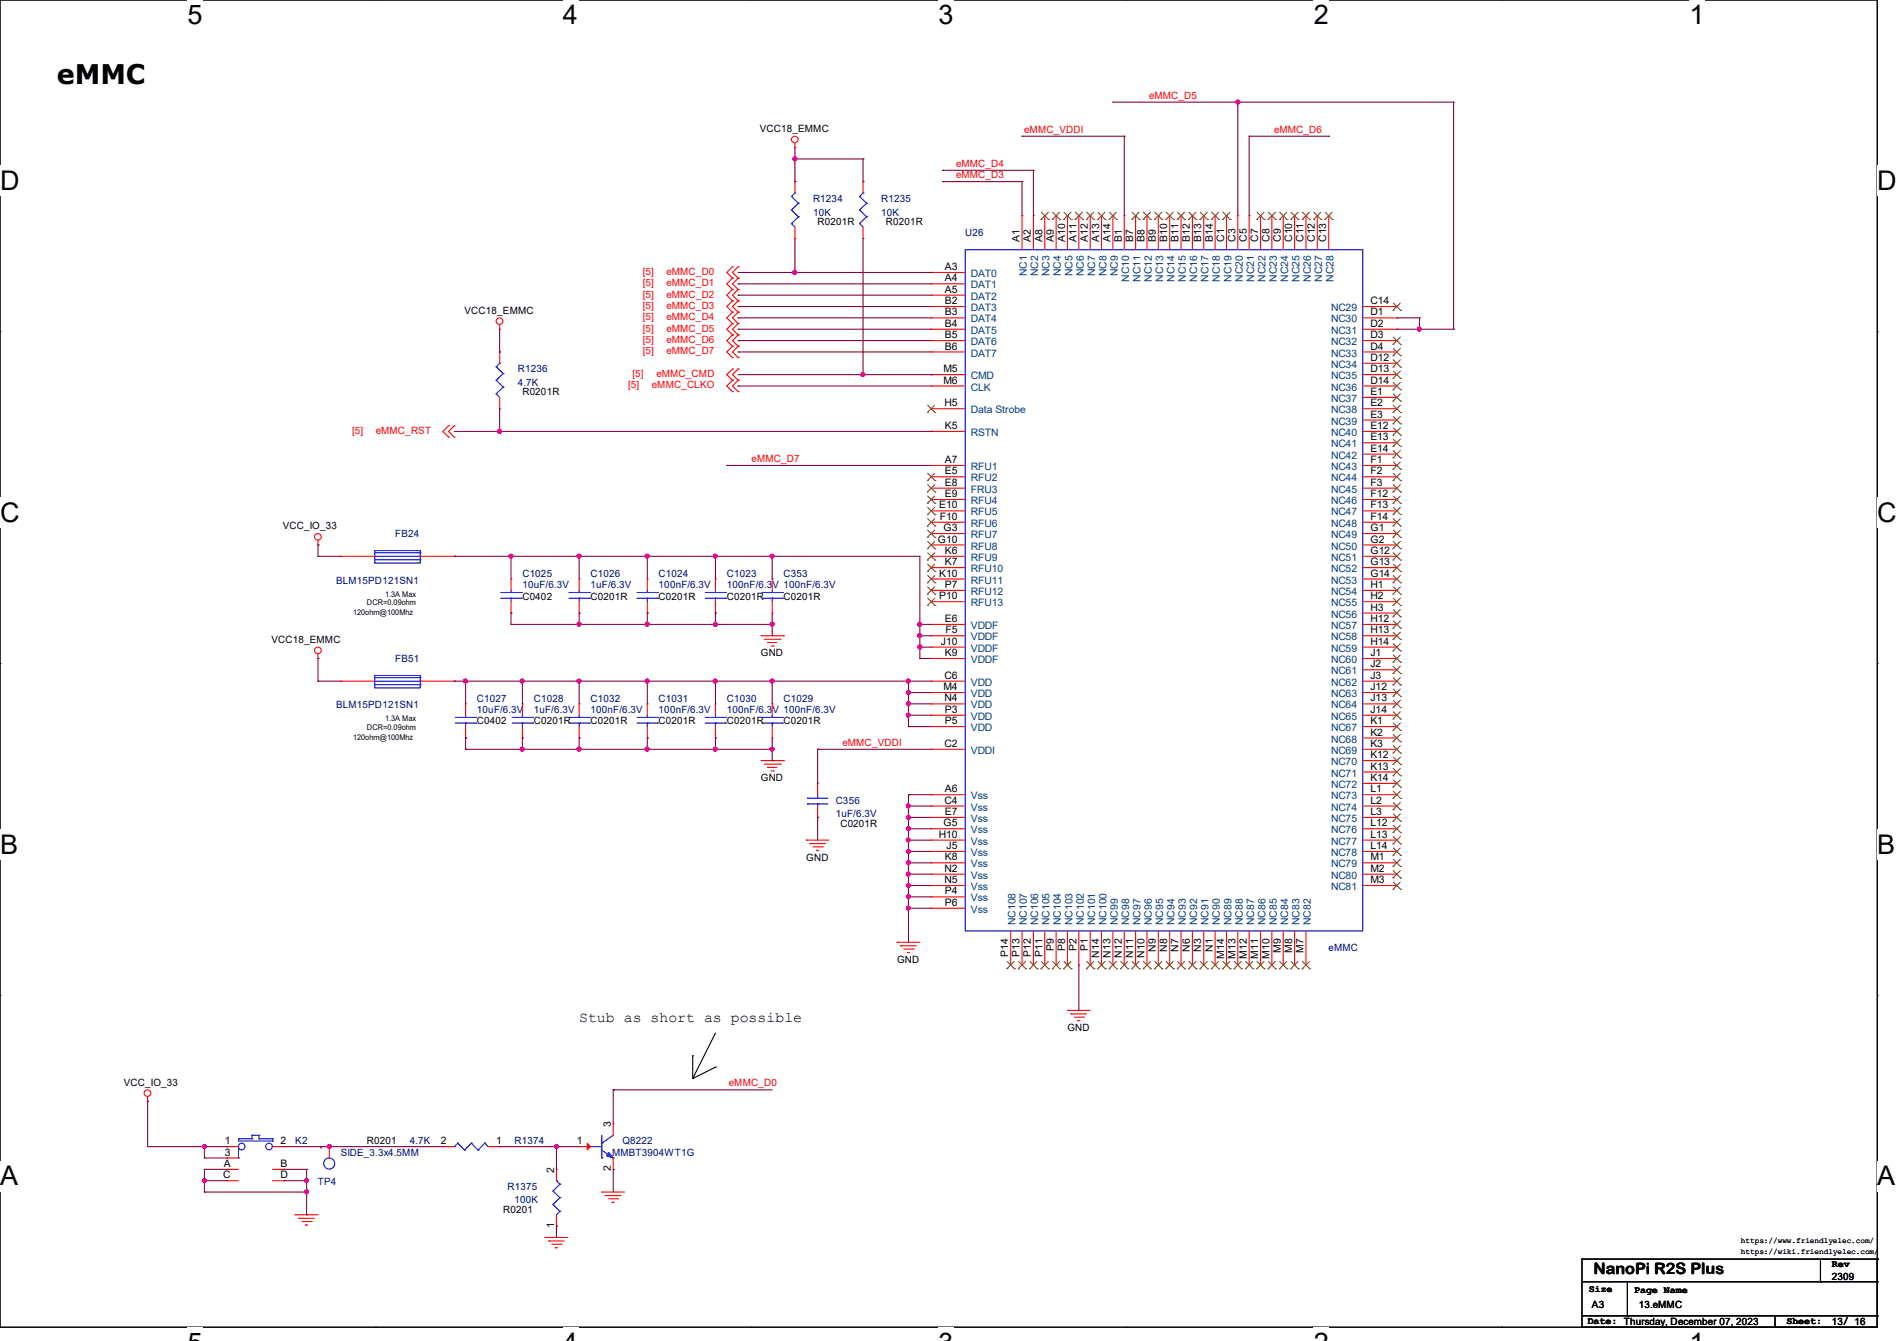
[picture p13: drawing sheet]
<svg xmlns="http://www.w3.org/2000/svg" width="297mm" height="210mm" viewBox="0 0 297 210" stroke-linecap="round" stroke-linejoin="round" font-family="sans-serif">
<defs><g id="words">
<g font-size="4.2">
<text x="29.4" y="3.8">5</text>
<text x="88.1" y="3.8">4</text>
<text x="146.9" y="3.8">3</text>
<text x="205.7" y="3.8">2</text>
<text x="264.5" y="3.8">1</text>
<text x="8.9" y="13.1">eMMC</text>
<text x="0" y="29.8">D</text>
<text x="293.9" y="29.8">D</text>
<text x="0" y="81.7">C</text>
<text x="293.9" y="81.7">C</text>
<text x="0" y="133.7">B</text>
<text x="293.9" y="133.7">B</text>
<text x="0" y="185.6">A</text>
<text x="293.9" y="185.6">A</text>
</g>
<text font-size="2.5" x="249.5" y="199.5">NanoPi R2S Plus</text>
<text font-size="2.3" x="90.7" y="160.1">Stub as short as possible</text>
<g font-size="1.6" fill="#f00">
<text x="179.9" y="15.5">eMMC_D5</text>
<text x="160.4" y="20.8">eMMC_VDDI</text>
<text x="199.5" y="20.8">eMMC_D6</text>
<text x="149.7" y="26.1">eMMC_D4</text>
<text x="149.7" y="27.9">eMMC_D3</text>
<text x="100.6" y="43.1">[5]</text>
<text x="100.6" y="46.6">[5]</text>
<text x="100.6" y="44.8">[5]</text>
<text x="104.4" y="43.1">eMMC_D0</text>
<text x="104.4" y="46.6">eMMC_D2</text>
<text x="104.4" y="44.8">eMMC_D1</text>
<text x="100.6" y="53.7">[5]</text>
<text x="100.6" y="48.4">[5]</text>
<text x="100.6" y="51.9">[5]</text>
<text x="100.6" y="50.2">[5]</text>
<text x="104.4" y="53.7">eMMC_D6</text>
<text x="104.4" y="48.4">eMMC_D3</text>
<text x="104.4" y="51.9">eMMC_D5</text>
<text x="104.4" y="50.2">eMMC_D4</text>
<text x="99" y="59.1">[5]</text>
<text x="100.6" y="55.5">[5]</text>
<text x="102.8" y="59.1">eMMC_CMD</text>
<text x="104.4" y="55.5">eMMC_D7</text>
<text x="98.3" y="60.8">[5]</text>
<text x="102.1" y="60.8">eMMC_CLKO</text>
<text x="55.1" y="67.9">[5]</text>
<text x="58.8" y="67.9">eMMC_RST</text>
<text x="117.7" y="72.3">eMMC_D7</text>
<text x="131.9" y="116.8">eMMC_VDDI</text>
<text x="114.1" y="170.1">eMMC_D0</text>
</g>
<g font-size="1.6">
<text x="119" y="20.7">VCC18_EMMC</text>
<text x="128" y="35.2">R0201R</text>
<text x="138.7" y="35.2">R0201R</text>
<text x="159.6" y="37.9" transform="rotate(-90 159.6 37.9)">A1</text>
<text x="161.4" y="37.9" transform="rotate(-90 161.4 37.9)">A2</text>
<text x="163.2" y="37.9" transform="rotate(-90 163.2 37.9)">A8</text>
<text x="165" y="37.9" transform="rotate(-90 165 37.9)">A9</text>
<text x="166.8" y="37.9" transform="rotate(-90 166.8 37.9)">A10</text>
<text x="168.5" y="37.9" transform="rotate(-90 168.5 37.9)">A11</text>
<text x="170.3" y="37.9" transform="rotate(-90 170.3 37.9)">A12</text>
<text x="172.1" y="37.9" transform="rotate(-90 172.1 37.9)">A13</text>
<text x="173.9" y="37.9" transform="rotate(-90 173.9 37.9)">A14</text>
<text x="175.6" y="37.9" transform="rotate(-90 175.6 37.9)">B1</text>
<text x="177.4" y="37.9" transform="rotate(-90 177.4 37.9)">B7</text>
<text x="179.2" y="37.9" transform="rotate(-90 179.2 37.9)">B8</text>
<text x="181" y="37.9" transform="rotate(-90 181 37.9)">B9</text>
<text x="182.8" y="37.9" transform="rotate(-90 182.8 37.9)">B10</text>
<text x="184.5" y="37.9" transform="rotate(-90 184.5 37.9)">B11</text>
<text x="186.3" y="37.9" transform="rotate(-90 186.3 37.9)">B12</text>
<text x="188.1" y="37.9" transform="rotate(-90 188.1 37.9)">B13</text>
<text x="189.9" y="37.9" transform="rotate(-90 189.9 37.9)">B14</text>
<text x="191.6" y="37.9" transform="rotate(-90 191.6 37.9)">C1</text>
<text x="193.4" y="37.9" transform="rotate(-90 193.4 37.9)">C3</text>
<text x="195.2" y="37.9" transform="rotate(-90 195.2 37.9)">C5</text>
<text x="197" y="37.9" transform="rotate(-90 197 37.9)">C7</text>
<text x="198.8" y="37.9" transform="rotate(-90 198.8 37.9)">C8</text>
<text x="200.5" y="37.9" transform="rotate(-90 200.5 37.9)">C9</text>
<text x="202.3" y="37.9" transform="rotate(-90 202.3 37.9)">C10</text>
<text x="204.1" y="37.9" transform="rotate(-90 204.1 37.9)">C11</text>
<text x="205.9" y="37.9" transform="rotate(-90 205.9 37.9)">C12</text>
<text x="207.6" y="37.9" transform="rotate(-90 207.6 37.9)">C13</text>
<text x="148" y="42.3">A3</text>
<text x="148" y="44.1">A4</text>
<text x="148" y="45.8">A5</text>
<text x="148" y="47.6">B2</text>
<text x="214.6" y="47.6">C14</text>
<text x="72.7" y="49.1">VCC18_EMMC</text>
<text x="148" y="49.4">B3</text>
<text x="148" y="51.2">B4</text>
<text x="148" y="53">B5</text>
<text x="214.6" y="49.4">D1</text>
<text x="214.6" y="51.2">D2</text>
<text x="214.6" y="53">D3</text>
<text x="147.7" y="58.3">M5</text>
<text x="148" y="54.7">B6</text>
<text x="214.6" y="54.7">D4</text>
<text x="214.6" y="56.5">D12</text>
<text x="214.6" y="58.3">D13</text>
<text x="81.8" y="61.9">R0201R</text>
<text x="147.7" y="60.1">M6</text>
<text x="147.9" y="63.6">H5</text>
<text x="214.6" y="60.1">D14</text>
<text x="214.6" y="61.8">E1</text>
<text x="214.6" y="63.6">E2</text>
<text x="214.6" y="65.4">E3</text>
<text x="148" y="67.2">K5</text>
<text x="214.6" y="67.2">E12</text>
<text x="214.6" y="69">E13</text>
<text x="214.6" y="70.7">E14</text>
<text x="148" y="72.5">A7</text>
<text x="148" y="74.3">E5</text>
<text x="148" y="76.1">E8</text>
<text x="148" y="77.9">E9</text>
<text x="214.6" y="72.5">F1</text>
<text x="214.6" y="74.3">F2</text>
<text x="214.6" y="76.1">F3</text>
<text x="214.6" y="77.9">F12</text>
<text x="44.3" y="82.9">VCC_IO_33</text>
<text x="147.1" y="79.6">E10</text>
<text x="147.1" y="81.4">F10</text>
<text x="147.7" y="83.2">G3</text>
<text x="214.6" y="79.6">F13</text>
<text x="214.6" y="81.4">F14</text>
<text x="214.6" y="83.2">G1</text>
<text x="146.9" y="85">G10</text>
<text x="148" y="86.7">K6</text>
<text x="148" y="88.5">K7</text>
<text x="214.6" y="85">G2</text>
<text x="214.6" y="86.7">G12</text>
<text x="214.6" y="88.5">G13</text>
<text x="81.8" y="93.9">C0402</text>
<text x="92.5" y="93.9">C0201R</text>
<text x="103.1" y="93.9">C0201R</text>
<text x="113.8" y="93.9">C0201R</text>
<text x="122.7" y="93.9">C0201R</text>
<text x="147.1" y="90.3">K10</text>
<text x="147.1" y="93.9">P10</text>
<text x="148" y="92.1">P7</text>
<text x="214.6" y="90.3">G14</text>
<text x="214.6" y="92.1">H1</text>
<text x="214.6" y="93.9">H2</text>
<text x="214.6" y="95.6">H3</text>
<text x="42.5" y="100.7">VCC18_EMMC</text>
<text x="147.3" y="101">J10</text>
<text x="148" y="97.4">E6</text>
<text x="148" y="99.2">F5</text>
<text x="214.6" y="97.4">H12</text>
<text x="214.6" y="99.2">H13</text>
<text x="214.6" y="101">H14</text>
<text x="119.1" y="102.8">GND</text>
<text x="147.9" y="106.3">C6</text>
<text x="148" y="102.7">K9</text>
<text x="214.6" y="102.7">J1</text>
<text x="214.6" y="104.5">J2</text>
<text x="214.6" y="106.3">J3</text>
<text x="74.7" y="113.5">C0402</text>
<text x="83.6" y="113.5">C0201R</text>
<text x="92.5" y="113.5">C0201R</text>
<text x="103.1" y="113.5">C0201R</text>
<text x="113.8" y="113.5">C0201R</text>
<text x="122.7" y="113.5">C0201R</text>
<text x="147.7" y="108.1">M4</text>
<text x="147.9" y="109.9">N4</text>
<text x="148" y="111.6">P3</text>
<text x="148" y="113.4">P5</text>
<text x="214.6" y="108.1">J12</text>
<text x="214.6" y="109.9">J13</text>
<text x="214.6" y="111.6">J14</text>
<text x="214.6" y="113.4">K1</text>
<text x="147.9" y="117">C2</text>
<text x="214.6" y="115.2">K2</text>
<text x="214.6" y="117">K3</text>
<text x="214.6" y="118.7">K12</text>
<text x="119.1" y="122.3">GND</text>
<text x="147.9" y="125.9">C4</text>
<text x="148" y="124.1">A6</text>
<text x="214.6" y="120.5">K13</text>
<text x="214.6" y="122.3">K14</text>
<text x="214.6" y="124.1">L1</text>
<text x="214.6" y="125.9">L2</text>
<text x="131.6" y="129.5">C0201R</text>
<text x="147" y="131.2">H10</text>
<text x="147.7" y="129.4">G5</text>
<text x="148" y="127.6">E7</text>
<text x="214.6" y="127.6">L3</text>
<text x="214.6" y="129.4">L12</text>
<text x="214.6" y="131.2">L13</text>
<text x="126.2" y="134.8">GND</text>
<text x="147.9" y="136.5">N2</text>
<text x="148" y="134.7">K8</text>
<text x="148.2" y="133">J5</text>
<text x="214.6" y="133">L14</text>
<text x="214.6" y="134.7">M1</text>
<text x="214.6" y="136.5">M2</text>
<text x="147.9" y="138.3">N5</text>
<text x="148" y="140.1">P4</text>
<text x="148" y="141.9">P6</text>
<text x="214.6" y="138.3">M3</text>
<text x="157.9" y="149.9" transform="rotate(-90 157.9 149.9)">P14</text>
<text x="159.6" y="149.9" transform="rotate(-90 159.6 149.9)">P13</text>
<text x="161.4" y="149.9" transform="rotate(-90 161.4 149.9)">P12</text>
<text x="163.2" y="149.9" transform="rotate(-90 163.2 149.9)">P11</text>
<text x="165" y="149" transform="rotate(-90 165 149)">P9</text>
<text x="166.8" y="149" transform="rotate(-90 166.8 149)">P8</text>
<text x="168.5" y="149" transform="rotate(-90 168.5 149)">P2</text>
<text x="170.3" y="149" transform="rotate(-90 170.3 149)">P1</text>
<text x="172.1" y="150" transform="rotate(-90 172.1 150)">N14</text>
<text x="173.9" y="150" transform="rotate(-90 173.9 150)">N13</text>
<text x="175.6" y="150" transform="rotate(-90 175.6 150)">N12</text>
<text x="177.4" y="150" transform="rotate(-90 177.4 150)">N11</text>
<text x="179.2" y="150" transform="rotate(-90 179.2 150)">N10</text>
<text x="181" y="149.1" transform="rotate(-90 181 149.1)">N9</text>
<text x="182.8" y="149.1" transform="rotate(-90 182.8 149.1)">N8</text>
<text x="184.5" y="149.1" transform="rotate(-90 184.5 149.1)">N7</text>
<text x="186.3" y="149.1" transform="rotate(-90 186.3 149.1)">N6</text>
<text x="188.1" y="149.1" transform="rotate(-90 188.1 149.1)">N3</text>
<text x="189.9" y="149.1" transform="rotate(-90 189.9 149.1)">N1</text>
<text x="200.5" y="149.3" transform="rotate(-90 200.5 149.3)">M9</text>
<text x="202.3" y="149.3" transform="rotate(-90 202.3 149.3)">M8</text>
<text x="204.1" y="149.3" transform="rotate(-90 204.1 149.3)">M7</text>
<text x="140.5" y="150.8">GND</text>
<text x="191.6" y="150.2" transform="rotate(-90 191.6 150.2)">M14</text>
<text x="193.4" y="150.2" transform="rotate(-90 193.4 150.2)">M13</text>
<text x="195.2" y="150.2" transform="rotate(-90 195.2 150.2)">M12</text>
<text x="197" y="150.2" transform="rotate(-90 197 150.2)">M11</text>
<text x="198.8" y="150.2" transform="rotate(-90 198.8 150.2)">M10</text>
<text x="167.1" y="161.5">GND</text>
<text x="19.4" y="170">VCC_IO_33</text>
<text x="35.2" y="179.2">1</text>
<text x="43.9" y="179.2">2</text>
<text x="57.4" y="179.2">R0201</text>
<text x="69" y="179.2">2</text>
<text x="77.7" y="179.2">1</text>
<text x="90.3" y="179.2">1</text>
<text x="95.6" y="176.6" transform="rotate(-90 95.6 176.6)">3</text>
<text x="35" y="184.5">C</text>
<text x="35.1" y="182.8">A</text>
<text x="35.2" y="181">3</text>
<text x="43.9" y="182.8">B</text>
<text x="43.9" y="184.5">D</text>
<text x="51.2" y="180.1" transform="rotate(-90 51.2 180.1)">1</text>
<text x="86.7" y="183.7" transform="rotate(-90 86.7 183.7)">2</text>
<text x="95.6" y="183.5" transform="rotate(-90 95.6 183.5)">2</text>
<text x="78.8" y="189.9">R0201</text>
<text x="86.7" y="192.4" transform="rotate(-90 86.7 192.4)">1</text>
<text x="248.8" y="202.4">Size</text>
<text x="255.9" y="202.5">Page Name</text>
<text x="286.8" y="200.4">2309</text>
<text x="286.8" y="198.5">Rev</text>
<text x="248.6" y="207.3">Date: Thursday, December 07, 2023</text>
<text x="249.3" y="204.8">A3</text>
<text x="256.6" y="204.8">13.eMMC</text>
<text x="279.7" y="207.3">Sheet:</text>
<text x="286.8" y="207.5">13/ 16</text>
</g>
<g font-size="1.6" fill="#00007f">
<text x="127.3" y="31.7">R1234</text>
<text x="127.3" y="33.8">10K</text>
<text x="138" y="31.7">R1235</text>
<text x="138" y="33.8">10K</text>
<text x="151.1" y="37">U26</text>
<text x="81.1" y="58.3">R1236</text>
<text x="81.1" y="60.5">4.7K</text>
<text x="61.9" y="84.1">FB24</text>
<text x="52.6" y="91.4">BLM15PD121SN1</text>
<text x="81.8" y="90.3">C1025</text>
<text x="81.8" y="92.1">10uF/6.3V</text>
<text x="92.5" y="90.3">C1026</text>
<text x="92.5" y="92.1">1uF/6.3V</text>
<text x="103.1" y="90.3">C1024</text>
<text x="103.1" y="92.1">100nF/6.3V</text>
<text x="113.8" y="90.3">C1023</text>
<text x="113.8" y="92.1">100nF/6.3V 100nF/6.3V</text>
<text x="122.7" y="90.3">C353</text>
<text x="61.9" y="103.7">FB51</text>
<text x="52.6" y="111">BLM15PD121SN1</text>
<text x="74.7" y="109.9">C1027</text>
<text x="74.7" y="111.7">10uF/6.3V</text>
<text x="83.6" y="109.9">C1028</text>
<text x="83.6" y="111.7">1uF/6.3V</text>
<text x="92.5" y="109.9">C1032</text>
<text x="92.5" y="111.7">100nF/6.3V</text>
<text x="103.1" y="109.9">C1031</text>
<text x="103.1" y="111.7">100nF/6.3V</text>
<text x="113.8" y="109.9">C1030</text>
<text x="113.8" y="111.7">100nF/6.3V 100nF/6.3V</text>
<text x="122.7" y="109.9">C1029</text>
<text x="130.9" y="125.9">C356</text>
<text x="130.9" y="128">1uF/6.3V</text>
<text x="208" y="149">eMMC</text>
<text x="46.2" y="179.2">K2</text>
<text x="64.2" y="179.2">4.7K</text>
<text x="80.6" y="179.2">R1374</text>
<text x="97.5" y="179.2">Q8222</text>
<text x="49.8" y="185.6">TP4</text>
<text x="53.3" y="181">SIDE_3.3x4.5MM</text>
<text x="95.8" y="181">MMBT3904WT1G</text>
<text x="79.5" y="186.3">R1375</text>
<text x="80.6" y="188.5">100K</text>
</g>
<g font-size="1.6" fill="#003f7f">
<text x="152" y="43.4">DAT0</text>
<text x="152" y="45.2">DAT1</text>
<text x="152" y="46.9">DAT2</text>
<text x="160.8" y="43.3" transform="rotate(-90 160.8 43.3)">NC1</text>
<text x="162.6" y="43.3" transform="rotate(-90 162.6 43.3)">NC2</text>
<text x="164.3" y="43.3" transform="rotate(-90 164.3 43.3)">NC3</text>
<text x="166.1" y="43.3" transform="rotate(-90 166.1 43.3)">NC4</text>
<text x="167.9" y="43.3" transform="rotate(-90 167.9 43.3)">NC5</text>
<text x="169.7" y="43.3" transform="rotate(-90 169.7 43.3)">NC6</text>
<text x="171.5" y="43.3" transform="rotate(-90 171.5 43.3)">NC7</text>
<text x="173.2" y="43.3" transform="rotate(-90 173.2 43.3)">NC8</text>
<text x="175" y="43.3" transform="rotate(-90 175 43.3)">NC9</text>
<text x="176.8" y="44.2" transform="rotate(-90 176.8 44.2)">NC10</text>
<text x="178.6" y="44.2" transform="rotate(-90 178.6 44.2)">NC11</text>
<text x="180.3" y="44.2" transform="rotate(-90 180.3 44.2)">NC12</text>
<text x="182.1" y="44.2" transform="rotate(-90 182.1 44.2)">NC13</text>
<text x="183.9" y="44.2" transform="rotate(-90 183.9 44.2)">NC14</text>
<text x="185.7" y="44.2" transform="rotate(-90 185.7 44.2)">NC15</text>
<text x="187.5" y="44.2" transform="rotate(-90 187.5 44.2)">NC16</text>
<text x="189.2" y="44.2" transform="rotate(-90 189.2 44.2)">NC17</text>
<text x="191" y="44.2" transform="rotate(-90 191 44.2)">NC18</text>
<text x="192.8" y="44.2" transform="rotate(-90 192.8 44.2)">NC19</text>
<text x="194.6" y="44.2" transform="rotate(-90 194.6 44.2)">NC20</text>
<text x="196.3" y="44.2" transform="rotate(-90 196.3 44.2)">NC21</text>
<text x="198.1" y="44.2" transform="rotate(-90 198.1 44.2)">NC22</text>
<text x="199.9" y="44.2" transform="rotate(-90 199.9 44.2)">NC23</text>
<text x="201.7" y="44.2" transform="rotate(-90 201.7 44.2)">NC24</text>
<text x="203.5" y="44.2" transform="rotate(-90 203.5 44.2)">NC25</text>
<text x="205.2" y="44.2" transform="rotate(-90 205.2 44.2)">NC26</text>
<text x="207" y="44.2" transform="rotate(-90 207 44.2)">NC27</text>
<text x="208.8" y="44.2" transform="rotate(-90 208.8 44.2)">NC28</text>
<text x="152" y="48.7">DAT3</text>
<text x="152" y="50.5">DAT4</text>
<text x="152" y="52.3">DAT5</text>
<text x="208.4" y="48.7">NC29</text>
<text x="208.4" y="50.5">NC30</text>
<text x="208.4" y="52.3">NC31</text>
<text x="152" y="54.1">DAT6</text>
<text x="152" y="55.8">DAT7</text>
<text x="152" y="59.4">CMD</text>
<text x="208.4" y="54.1">NC32</text>
<text x="208.4" y="55.8">NC33</text>
<text x="208.4" y="57.6">NC34</text>
<text x="208.4" y="59.4">NC35</text>
<text x="152" y="64.7">Data Strobe</text>
<text x="152" y="61.2">CLK</text>
<text x="208.4" y="61.2">NC36</text>
<text x="208.4" y="63">NC37</text>
<text x="208.4" y="64.7">NC38</text>
<text x="152" y="68.3">RSTN</text>
<text x="208.4" y="66.5">NC39</text>
<text x="208.4" y="68.3">NC40</text>
<text x="208.4" y="70.1">NC41</text>
<text x="208.4" y="71.8">NC42</text>
<text x="152" y="73.6">RFU1</text>
<text x="152" y="75.4">RFU2</text>
<text x="152" y="77.2">FRU3</text>
<text x="208.4" y="73.6">NC43</text>
<text x="208.4" y="75.4">NC44</text>
<text x="208.4" y="77.2">NC45</text>
<text x="152" y="79">RFU4</text>
<text x="152" y="80.7">RFU5</text>
<text x="152" y="82.5">RFU6</text>
<text x="208.4" y="79">NC46</text>
<text x="208.4" y="80.7">NC47</text>
<text x="208.4" y="82.5">NC48</text>
<text x="152" y="84.3">RFU7</text>
<text x="152" y="86.1">RFU8</text>
<text x="152" y="87.8">RFU9</text>
<text x="152" y="89.6">RFU10</text>
<text x="208.4" y="84.3">NC49</text>
<text x="208.4" y="86.1">NC50</text>
<text x="208.4" y="87.8">NC51</text>
<text x="208.4" y="89.6">NC52</text>
<text x="152" y="91.4">RFU11</text>
<text x="152" y="93.2">RFU12</text>
<text x="152" y="95">RFU13</text>
<text x="208.4" y="91.4">NC53</text>
<text x="208.4" y="93.2">NC54</text>
<text x="208.4" y="95">NC55</text>
<text x="152" y="98.5">VDDF</text>
<text x="152" y="100.3">VDDF</text>
<text x="208.4" y="96.7">NC56</text>
<text x="208.4" y="98.5">NC57</text>
<text x="208.4" y="100.3">NC58</text>
<text x="152" y="107.4">VDD</text>
<text x="152" y="102.1">VDDF</text>
<text x="152" y="103.8">VDDF</text>
<text x="208.4" y="102.1">NC59</text>
<text x="208.4" y="103.8">NC60</text>
<text x="208.4" y="105.6">NC61</text>
<text x="208.4" y="107.4">NC62</text>
<text x="152" y="109.2">VDD</text>
<text x="152" y="111">VDD</text>
<text x="152" y="112.7">VDD</text>
<text x="208.4" y="109.2">NC63</text>
<text x="208.4" y="111">NC64</text>
<text x="208.4" y="112.7">NC65</text>
<text x="152" y="118.1">VDDI</text>
<text x="152" y="114.5">VDD</text>
<text x="208.4" y="114.5">NC67</text>
<text x="208.4" y="116.3">NC68</text>
<text x="208.4" y="118.1">NC69</text>
<text x="208.4" y="119.8">NC70</text>
<text x="152" y="125.2">Vss</text>
<text x="208.4" y="121.6">NC71</text>
<text x="208.4" y="123.4">NC72</text>
<text x="208.4" y="125.2">NC73</text>
<text x="152" y="127">Vss</text>
<text x="152" y="128.7">Vss</text>
<text x="152" y="130.5">Vss</text>
<text x="208.4" y="127">NC74</text>
<text x="208.4" y="128.7">NC75</text>
<text x="208.4" y="130.5">NC76</text>
<text x="152" y="132.3">Vss</text>
<text x="152" y="134.1">Vss</text>
<text x="152" y="135.8">Vss</text>
<text x="152" y="137.6">Vss</text>
<text x="208.4" y="132.3">NC77</text>
<text x="208.4" y="134.1">NC78</text>
<text x="208.4" y="135.8">NC79</text>
<text x="208.4" y="137.6">NC80</text>
<text x="152" y="139.4">Vss</text>
<text x="152" y="141.2">Vss</text>
<text x="152" y="143">Vss</text>
<text x="208.4" y="139.4">NC81</text>
<text x="159" y="144.9" transform="rotate(-90 159 144.9)">NC108</text>
<text x="160.8" y="144.9" transform="rotate(-90 160.8 144.9)">NC107</text>
<text x="162.6" y="144.9" transform="rotate(-90 162.6 144.9)">NC106</text>
<text x="164.3" y="144.9" transform="rotate(-90 164.3 144.9)">NC105</text>
<text x="166.1" y="144.9" transform="rotate(-90 166.1 144.9)">NC104</text>
<text x="167.9" y="144.9" transform="rotate(-90 167.9 144.9)">NC103</text>
<text x="169.7" y="144.9" transform="rotate(-90 169.7 144.9)">NC102</text>
<text x="171.5" y="144.9" transform="rotate(-90 171.5 144.9)">NC101</text>
<text x="173.2" y="144.9" transform="rotate(-90 173.2 144.9)">NC100</text>
<text x="175" y="144.9" transform="rotate(-90 175 144.9)">NC99</text>
<text x="176.8" y="144.9" transform="rotate(-90 176.8 144.9)">NC98</text>
<text x="178.6" y="144.9" transform="rotate(-90 178.6 144.9)">NC97</text>
<text x="180.3" y="144.9" transform="rotate(-90 180.3 144.9)">NC96</text>
<text x="182.1" y="144.9" transform="rotate(-90 182.1 144.9)">NC95</text>
<text x="183.9" y="144.9" transform="rotate(-90 183.9 144.9)">NC94</text>
<text x="185.7" y="144.9" transform="rotate(-90 185.7 144.9)">NC93</text>
<text x="187.5" y="144.9" transform="rotate(-90 187.5 144.9)">NC92</text>
<text x="189.2" y="144.9" transform="rotate(-90 189.2 144.9)">NC91</text>
<text x="191" y="144.9" transform="rotate(-90 191 144.9)">NC90</text>
<text x="192.8" y="144.9" transform="rotate(-90 192.8 144.9)">NC89</text>
<text x="194.6" y="144.9" transform="rotate(-90 194.6 144.9)">NC88</text>
<text x="196.3" y="144.9" transform="rotate(-90 196.3 144.9)">NC87</text>
<text x="198.1" y="144.9" transform="rotate(-90 198.1 144.9)">NC86</text>
<text x="199.9" y="144.9" transform="rotate(-90 199.9 144.9)">NC85</text>
<text x="201.7" y="144.9" transform="rotate(-90 201.7 144.9)">NC84</text>
<text x="203.5" y="144.9" transform="rotate(-90 203.5 144.9)">NC83</text>
<text x="205.2" y="144.9" transform="rotate(-90 205.2 144.9)">NC82</text>
</g>
<g font-size="1.2">
<text x="57.4" y="94.8">DCR=0.09ohm</text>
<text x="60.3" y="93.4">1.3A Max</text>
<text x="55.3" y="96.3">120ohm@100Mhz</text>
<text x="60.3" y="113">1.3A Max</text>
<text x="55.3" y="115.8">120ohm@100Mhz</text>
<text x="57.4" y="114.4">DCR=0.09ohm</text>
<text x="272.6" y="196.4">https://wiki.friendlyelec.com/</text>
<text x="272.6" y="194.6">https://www.friendlyelec.com/</text>
</g>
</g></defs>
<path d="M0 0h293.9v207.9h-293.9z" fill="none" stroke="#000" stroke-width=".17"/>
<g fill="#fff">
<path d="M29.4 0h2.4v4.7h-2.4z"/>
<path d="M29.4 207.9h2.4v2.1h-2.4z"/>
</g>
<path d="M58.8 0h.1M58.8 207.9h.1" fill="none" stroke="#000" stroke-width=".17"/>
<g fill="#fff">
<path d="M88.1 0h2.4v4.7h-2.4z"/>
<path d="M88.1 207.9h2.4v2.1h-2.4z"/>
</g>
<path d="M117.6 0h.1M117.6 207.9h.1" fill="none" stroke="#000" stroke-width=".17"/>
<g fill="#fff">
<path d="M146.9 0h2.4v4.7h-2.4z"/>
<path d="M146.9 207.9h2.4v2.1h-2.4z"/>
</g>
<path d="M176.3 0h.1M176.3 207.9h.1" fill="none" stroke="#000" stroke-width=".17"/>
<g fill="#fff">
<path d="M205.7 0h2.4v4.7h-2.4z"/>
<path d="M205.7 207.9h2.4v2.1h-2.4z"/>
</g>
<path d="M235.1 0h.1M235.1 207.9h.1" fill="none" stroke="#000" stroke-width=".17"/>
<g fill="#fff">
<path d="M264.5 0h2.4v4.7h-2.4z"/>
<path d="M264.5 207.9h2.4v2.1h-2.4z"/>
<path d="M0 26h3v4.7h-3z"/>
<path d="M293.9 26h3.1v4.7h-3.1z"/>
<path d="M0 77.9h3v4.7h-3z"/>
<path d="M293.9 77.9h3.1v4.7h-3.1z"/>
</g>
<path d="M0 51.9h.1M293.9 51.9h.1" fill="none" stroke="#000" stroke-width=".17"/>
<g fill="#fff">
<path d="M0 129.9h2.8v4.7h-2.8z"/>
<path d="M293.9 129.9h2.9v4.7h-2.9z"/>
</g>
<path d="M0 103.9h.1M293.9 103.9h.1" fill="none" stroke="#000" stroke-width=".17"/>
<g fill="#fff">
<path d="M0 181.8h2.8v4.8h-2.8z"/>
<path d="M293.8 181.8h3v4.8h-3z"/>
</g>
<g fill="none" stroke="#000" stroke-width=".17">
<path d="M0 155.9h.1M293.9 155.9h.1M108.5 168.9h.1M108.5 165.4h.1M108.5 165.4v3.5M112 167.1h.1M112 161.8l-3.5 7.1M112 167.1l-3.5 1.8M247.7 197.2h.1M247.7 197.2v10.7M247.7 197.2h46.2M285 197.2v3.5"/>
<path d="M293.9 197.2h.1M293.9 197.2v10.7h-46.2M247.7 207.9h.1M247.7 200.7h46.2M247.7 206.1h46.2M254.8 206.1h.1M254.8 200.7v5.4M258.4 206.1h.1M277.9 207.9h.1M277.9 206.1v1.8M285 200.7h.1M293.9 200.7h.1"/>
<path d="M293.9 206.1h.1"/>
</g>
<g fill="none" stroke="#f00" stroke-width=".17">
<path d="M124.5 23.1h.1M124.5 37.3h.1M124.5 28.4h.1M124.5 22.4v.7M124.5 28.4v1.8M124.5 35.6v1.7M135.1 37.3h.1M135.1 28.4h.1M135.1 28.4v1.8M135.1 35.6v1.7M160 33.8h.1M160 33.8v5.3"/>
<path d="M161.8 33.8h.1M161.8 33.8v5.3M163.6 33.8h.1M163.6 33.8v5.3M165.4 33.8h.1M165.4 33.8v5.3M167.1 33.8h.1M167.1 33.8v5.3M168.9 33.8h.1M168.9 33.8v5.3M170.7 33.8h.1M170.7 33.8v5.3"/>
<path d="M172.5 33.8h.1M172.5 33.8v5.3M174.2 33.8h.1M174.2 33.8v5.3M176 33.8h.1M176 33.8v5.3M177.8 33.8h.1M177.8 33.8v5.3M179.6 33.8h.1M179.6 33.8v5.3M181.4 33.8h.1M181.4 33.8v5.3"/>
<path d="M183.1 33.8h.1M183.1 33.8v5.3M184.9 33.8h.1M184.9 33.8v5.3M186.7 33.8h.1M186.7 33.8v5.3M188.5 33.8h.1M188.5 33.8v5.3M190.2 33.8h.1M190.2 33.8v5.3M192 33.8h.1M192 33.8v5.3"/>
<path d="M193.8 33.8h.1M193.8 33.8v5.3M195.6 33.8h.1M195.6 33.8v5.3M197.4 33.8h.1M197.4 33.8v5.3M199.1 33.8h.1M199.1 33.8v5.3M200.9 33.8h.1M200.9 33.8v5.3M202.7 33.8h.1M202.7 33.8v5.3"/>
<path d="M204.5 33.8h.1M204.5 33.8v5.3M206.2 33.8h.1M206.2 33.8v5.3M208 33.8h.1M208 33.8v5.3M78.2 51.6h.1M78.2 55.1h.1M78.2 50.8v.8M78.2 55.1v1.8M114.7 59.6h.1M114.7 43.6h.1"/>
<path d="M114.7 41.8h.1M114.7 54.2h.1M114.7 52.5h.1M114.7 48.9h.1M114.7 47.1h.1M114.7 45.3h.1M114.7 56h.1M114.7 50.7h.1M114.7 57.8h.1M114.7 59.6l-.9 .9 .9 .8M114.7 41.8l-.9 .9 .9 .9M114.7 52.5l-.9 .8 .9 .9"/>
<path d="M114.7 47.1l-.9 .9 .9 .9M114.7 45.3l-.9 .9 .9 .9M114.7 43.6l-.9 .8 .9 .9M114.7 54.2l-.9 .9 .9 .9M114.7 50.7l-.9 .9 .9 .9M114.7 48.9l-.9 .9 .9 .9M114.7 57.8l-.9 .9 .9 .9M115.6 59.6h.1M115.6 43.6h.1M115.6 41.8h.1M115.6 54.2h.1M115.6 52.5h.1"/>
<path d="M115.6 48.9h.1M115.6 47.1h.1M115.6 45.3h.1M115.6 56h.1M115.6 50.7h.1M115.6 57.8h.1M115.6 59.6l-.9 .9 .9 .8M115.6 41.8l-.9 .9 .9 .9M115.6 52.5l-.9 .8 .9 .9M115.6 47.1l-.9 .9 .9 .9M115.6 45.3l-.9 .9 .9 .9M115.6 43.6l-.9 .8 .9 .9"/>
<path d="M115.6 54.2l-.9 .9 .9 .9M115.6 50.7l-.9 .9 .9 .9M115.6 48.9l-.9 .9 .9 .9M115.6 57.8l-.9 .9 .9 .9M145.8 42.7h.1M145.8 44.4h.1M145.8 46.2h.1M145.8 48h.1M145.8 49.8h.1M145.8 51.6h.1M145.8 53.3h.1M145.8 55.1h.1"/>
<path d="M145.8 58.7h.1M145.8 42.7h5.3M145.8 44.4h5.3M145.8 46.2h5.3M145.8 48h5.3M145.8 49.8h5.3M145.8 51.6h5.3M145.8 53.3h5.3M145.8 55.1h5.3M145.8 58.7h5.3M213.4 48h5.3M213.4 49.8h5.3"/>
<path d="M213.4 51.6h5.3M213.4 53.3h5.3M213.4 55.1h5.3M213.4 56.9h5.3M213.4 58.7h5.3M218.7 48h.1M218.7 49.8h.1M218.7 51.6h.1M218.7 53.3h.1M218.7 55.1h.1M218.7 56.9h.1M218.7 58.7h.1"/>
<path d="M70.2 68.5h.1M70.2 66.7h.1M70.2 66.7l-.9 .9 .9 .9M71.1 68.5h.1M71.1 66.7h.1M71.1 66.7l-.9 .9 .9 .9M78.2 64h.1M78.2 62.2v1.8M114.7 61.3h.1M115.6 61.3h.1M145.8 72.9h.1M145.8 74.7h.1"/>
<path d="M145.8 76.5h.1M145.8 78.2h.1M145.8 64h.1M145.8 67.6h.1M145.8 60.5h.1M145.8 72.9h5.3M145.8 60.5h5.3M145.8 64h5.3M145.8 74.7h5.3M145.8 76.5h5.3M145.8 78.2h5.3M145.8 67.6h5.3"/>
<path d="M213.4 72.9h5.3M213.4 60.5h5.3M213.4 62.2h5.3M213.4 64h5.3M213.4 65.8h5.3M213.4 74.7h5.3M213.4 76.5h5.3M213.4 78.2h5.3M213.4 67.6h5.3M213.4 69.3h5.3M213.4 71.1h5.3M218.7 60.5h.1"/>
<path d="M218.7 62.2h.1M218.7 64h.1M218.7 65.8h.1M218.7 67.6h.1M218.7 69.3h.1M218.7 71.1h.1M218.7 72.9h.1M218.7 74.7h.1M218.7 76.5h.1M218.7 78.2h.1M49.8 85.3h.1M49.8 84.6v.7"/>
<path d="M53.3 87.1h.1M53.3 87.1h5.4M65.8 87.1h5.3M71.1 87.1h.1M80 90.7h.1M80 96h.1M80 90.7v1.8M80 94.2v1.8M90.7 90.7h.1M90.7 96h.1M90.7 90.7v1.8M90.7 94.2v1.8"/>
<path d="M101.3 90.7h.1M101.3 96h.1M101.3 90.7v1.8M101.3 94.2v1.8M112 90.7h.1M112 96h.1M112 90.7v1.8M112 94.2v1.8M119.1 99.6h3.6M120.9 90.7h.1M120.9 96h.1M120.9 90.7v1.8"/>
<path d="M120.9 94.2v1.8M122.7 99.6h.1M145.8 97.8h.1M145.8 80h.1M145.8 99.6h.1M145.8 81.8h.1M145.8 83.6h.1M145.8 85.3h.1M145.8 87.1h.1M145.8 88.9h.1M145.8 90.7h.1M145.8 92.5h.1"/>
<path d="M145.8 94.2h.1M145.8 99.6h5.3M145.8 87.1h5.3M145.8 97.8h5.3M145.8 80h5.3M145.8 81.8h5.3M145.8 83.6h5.3M145.8 85.3h5.3M145.8 88.9h5.3M145.8 90.7h5.3M145.8 92.5h5.3M145.8 94.2h5.3"/>
<path d="M213.4 99.6h5.3M213.4 87.1h5.3M213.4 97.8h5.3M213.4 80h5.3M213.4 81.8h5.3M213.4 83.6h5.3M213.4 85.3h5.3M213.4 88.9h5.3M213.4 90.7h5.3M213.4 92.5h5.3M213.4 94.2h5.3M213.4 96h5.3"/>
<path d="M218.7 80h.1M218.7 81.8h.1M218.7 83.6h.1M218.7 85.3h.1M218.7 87.1h.1M218.7 88.9h.1M218.7 90.7h.1M218.7 92.5h.1M218.7 94.2h.1M218.7 96h.1M218.7 97.8h.1M218.7 99.6h.1"/>
<path d="M49.8 103.1h.1M49.8 102.4v.7M53.3 106.7h.1M53.3 106.7h5.4M65.8 106.7h5.3M71.1 106.7h.1M72.9 110.2h.1M72.9 115.6h.1M72.9 110.2v1.8M72.9 113.8v1.8M81.8 110.2h.1M81.8 115.6h.1"/>
<path d="M81.8 110.2v1.8M81.8 113.8v1.8M90.7 110.2h.1M90.7 115.6h.1M90.7 110.2v1.8M90.7 113.8v1.8M101.3 110.2h.1M101.3 115.6h.1M101.3 110.2v1.8M101.3 113.8v1.8M112 110.2h.1M112 115.6h.1"/>
<path d="M112 110.2v1.8M112 113.8v1.8M119.1 119.1h3.6M119.7 119.7h2.4M119.7 100.1h2.4M120.2 100.6h.1M120.2 100.6h1.4M120.7 101.2h.4M120.9 110.2h.1M120.9 115.6h.1M120.9 110.2v1.8M120.9 113.8v1.8"/>
<path d="M121.1 101.2h.1M122.1 119.7h.1M122.1 100.1h.1M122.7 119.1h.1M145.8 117.3h.1M145.8 106.7h.1M145.8 101.3h.1M145.8 103.1h.1M145.8 108.5h.1M145.8 110.2h.1M145.8 112h.1M145.8 113.8h.1"/>
<path d="M145.8 106.7h5.3M145.8 117.3h5.3M145.8 101.3h5.3M145.8 103.1h5.3M145.8 108.5h5.3M145.8 110.2h5.3M145.8 112h5.3M145.8 113.8h5.3M213.4 119.1h5.3M213.4 106.7h5.3M213.4 117.3h5.3M213.4 101.3h5.3"/>
<path d="M213.4 103.1h5.3M213.4 104.9h5.3M213.4 108.5h5.3M213.4 110.2h5.3M213.4 112h5.3M213.4 113.8h5.3M213.4 115.6h5.3M218.7 101.3h.1M218.7 103.1h.1M218.7 104.9h.1M218.7 106.7h.1M218.7 108.5h.1"/>
<path d="M218.7 110.2h.1M218.7 112h.1M218.7 113.8h.1M218.7 115.6h.1M218.7 117.3h.1M218.7 119.1h.1M120.2 120.2h.1M120.2 120.2h1.4M120.7 120.7h.4M121.1 120.7h.1M126.2 131.6h.1M126.2 131.6h3.6"/>
<path d="M126.8 132.1h.1M126.8 132.1h2.4M127.3 132.6h1.4M127.8 133.2h.1M127.8 133.2h.4M128 128h.1M128 122.7h.1M128 122.7v1.8M128 126.2v1.8M128.7 132.6h.1M145.8 124.5h.1M145.8 126.2h.1"/>
<path d="M145.8 128h.1M145.8 129.8h.1M145.8 131.6h.1M145.8 133.4h.1M145.8 135.1h.1M145.8 136.9h.1M145.8 138.7h.1M145.8 131.6h5.3M145.8 124.5h5.3M145.8 126.2h5.3M145.8 128h5.3M145.8 129.8h5.3"/>
<path d="M145.8 133.4h5.3M145.8 135.1h5.3M145.8 136.9h5.3M145.8 138.7h5.3M213.4 131.6h5.3M213.4 124.5h5.3M213.4 126.2h5.3M213.4 128h5.3M213.4 129.8h5.3M213.4 133.4h5.3M213.4 135.1h5.3M213.4 120.9h5.3"/>
<path d="M213.4 122.7h5.3M213.4 136.9h5.3M213.4 138.7h5.3M218.7 120.9h.1M218.7 122.7h.1M218.7 124.5h.1M218.7 126.2h.1M218.7 128h.1M218.7 129.8h.1M218.7 131.6h.1M218.7 133.4h.1M218.7 135.1h.1"/>
<path d="M218.7 136.9h.1M218.7 138.7h.1M140.5 147.6h.1M140.5 147.6h3.5M141 148.1h.1M141 148.1h2.5M141.5 148.6h1.5M142.1 149.2h.1M142.1 149.2h.3M143 148.6h.1M145.8 140.5h.1M145.8 142.2h.1"/>
<path d="M145.8 140.5h5.3M145.8 142.2h5.3M158.2 151.1h.1M158.2 145.8v5.3M160 151.1h.1M160 145.8v5.3M161.8 151.1h.1M161.8 145.8v5.3M163.6 151.1h.1M163.6 145.8v5.3M165.4 151.1h.1M165.4 145.8v5.3"/>
<path d="M167.1 158.2h.1M167.1 151.1h.1M167.1 158.2h3.6M167.1 145.8v5.3M167.7 158.8h.1M167.7 158.8h2.4M168.2 159.3h1.4M168.7 159.9h.1M168.7 159.9h.4M168.9 151.1h.1M168.9 145.8v5.3M169.6 159.3h.1"/>
<path d="M170.7 151.1h.1M170.7 145.8v5.3M172.5 151.1h.1M172.5 145.8v5.3M174.2 151.1h.1M174.2 145.8v5.3M176 151.1h.1M176 145.8v5.3M177.8 151.1h.1M177.8 145.8v5.3M179.6 151.1h.1M179.6 145.8v5.3"/>
<path d="M181.4 151.1h.1M181.4 145.8v5.3M183.1 151.1h.1M183.1 145.8v5.3M184.9 151.1h.1M184.9 145.8v5.3M186.7 151.1h.1M186.7 145.8v5.3M188.5 151.1h.1M188.5 145.8v5.3M190.2 151.1h.1M190.2 145.8v5.3"/>
<path d="M192 151.1h.1M192 145.8v5.3M193.8 151.1h.1M193.8 145.8v5.3M195.6 151.1h.1M195.6 145.8v5.3M197.4 151.1h.1M197.4 145.8v5.3M199.1 151.1h.1M199.1 145.8v5.3M200.9 151.1h.1M200.9 145.8v5.3"/>
<path d="M202.7 151.1h.1M202.7 145.8v5.3M204.5 151.1h.1M204.5 145.8v5.3M23.1 172.5h.1M23.1 171.7v.8M35.6 179.6h.1M35.6 179.6h1.7M42.7 179.6h1.8M44.5 179.6h.1M51.6 179.6h.1M51.6 179.6v1.8"/>
<path d="M69.3 179.6h.1M69.3 179.6h1.8M76.5 179.6h1.7M78.2 179.6h.1M90.7 179.6h.1M90.7 179.6h1.8M96 176h.1M96 176v1.8M35.6 181.4h.1M35.6 183.1h.1M35.6 184.9h.1M35.6 181.4h1.7"/>
<path d="M35.6 183.1h1.7M35.6 184.9h1.7M42.7 183.1h1.8M42.7 184.9h1.8M44.5 183.1h.1M44.5 184.9h.1M46.2 190.2h.1M46.2 190.2h3.6M46.8 190.8h.1M46.8 190.8h2.4M47.3 191.3h1.4M47.8 191.9h.1"/>
<path d="M47.8 191.9h.4M48.7 191.3h.1M85.3 193.8h.1M85.3 193.8h3.6M85.9 194.4h.1M85.9 194.4h2.4M86.4 194.9h1.4M87 195.4h.1M87 195.4h.3M87.1 192h.1M87.1 183.1h.1M87.1 183.1v1.8"/>
<path d="M87.1 190.2v1.8M87.8 194.9h.1M94.2 186.7h.1M94.2 186.7h3.6M94.8 187.2h.1M94.8 187.2h2.4M95.3 187.7h1.4M95.8 188.3h.1M95.8 188.3h.4M96 183.1h.1M96 181.4v1.7M96.7 187.7h.1"/>
<circle cx="124.4" cy="21.8" r=".52"/>
<circle cx="78.2" cy="50.3" r=".52"/>
<circle cx="49.8" cy="84.1" r=".52"/>
<circle cx="49.8" cy="101.9" r=".52"/>
<circle cx="23.1" cy="171.2" r=".52"/>
</g>
<g fill="none" stroke="#00f" stroke-width=".17">
<path d="M123.9 35h.1M123.9 32.9h.1M123.9 30.8h.1M123.9 35l.6 .6M123.9 32.9l1.1 1.1M123.9 30.8l1.1 1M124.5 30.2h.1M124.5 30.2l-.6 .6M125 34h.1M125 31.8h.1M125 34l-1.1 1M125 31.8l-1.1 1.1"/>
<path d="M134.6 35h.1M134.6 32.9h.1M134.6 30.8h.1M134.6 35l.5 .6M134.6 32.9l1.1 1.1M134.6 30.8l1.1 1M135.1 30.2h.1M135.1 30.2l-.5 .6M135.7 34h.1M135.7 31.8h.1M135.7 34l-1.1 1M135.7 31.8l-1.1 1.1"/>
<path d="M151.1 39.1h62.3v106.7h-62.3zM77.7 59.6h.1M77.7 57.4h.1M77.7 59.6l1.1 1M77.7 57.4l1.1 1.1M78.2 56.9h.1M78.2 56.9l-.5 .5M78.8 58.5h.1M78.8 58.5l-1.1 1.1M77.7 61.7h.1M77.7 61.7l.5 .5M78.8 60.6h.1"/>
<path d="M78.8 60.6l-1.1 1.1M58.7 86.2h7.1v2h-7.1zM58.7 87.1h7.1M58.7 87.7h7.1M58.7 86.6h7.1M65.8 87.1h.1M65.8 87.7h.1M65.8 86.6h.1M78.4 93.7h3.2M78.4 92.8h3.2M80 92.8h.1M80 93.7h.1"/>
<path d="M80 92.5v.3M80 93.7v.5M81.6 93.7h.1M81.6 92.8h.1M89.1 93.7h3.2M89.1 92.8h3.2M90.7 92.8h.1M90.7 93.7h.1M90.7 92.5v.3M90.7 93.7v.5M92.3 93.7h.1M92.3 92.8h.1"/>
<path d="M99.7 93.7h3.3M99.7 92.8h3.3M101.3 92.8h.1M101.3 93.7h.1M101.3 92.5v.3M101.3 93.7v.5M103 93.7h.1M103 92.8h.1M110.4 93.7h3.2M110.4 92.8h3.2M112 92.8h.1M112 93.7h.1"/>
<path d="M112 92.5v.3M112 93.7v.5M113.6 93.7h.1M113.6 92.8h.1M119.3 93.7h3.2M119.3 92.8h3.2M120.9 92.8h.1M120.9 93.7h.1M120.9 92.5v.3M120.9 93.7v.5M122.5 93.7h.1M122.5 92.8h.1"/>
<path d="M58.7 105.8h7.1v1.9h-7.1zM58.7 106.7h7.1M58.7 107.2h7.1M58.7 106.1h7.1M65.8 106.7h.1M65.8 107.2h.1M65.8 106.1h.1M71.3 113.2h3.2M71.3 112.4h3.2M72.9 112.4h.1M72.9 113.2h.1M72.9 112v.4"/>
<path d="M72.9 113.2v.6M74.5 113.2h.1M74.5 112.4h.1M80.2 113.2h3.2M80.2 112.4h3.2M81.8 112.4h.1M81.8 113.2h.1M81.8 112v.4M81.8 113.2v.6M83.4 113.2h.1M83.4 112.4h.1M89.1 113.2h3.2"/>
<path d="M89.1 112.4h3.2M90.7 112.4h.1M90.7 113.2h.1M90.7 112v.4M90.7 113.2v.6M92.3 113.2h.1M92.3 112.4h.1M99.7 113.2h3.3M99.7 112.4h3.3M101.3 112.4h.1M101.3 113.2h.1M101.3 112v.4"/>
<path d="M101.3 113.2v.6M103 113.2h.1M103 112.4h.1M110.4 113.2h3.2M110.4 112.4h3.2M112 112.4h.1M112 113.2h.1M112 112v.4M112 113.2v.6M113.6 113.2h.1M113.6 112.4h.1M119.3 113.2h3.2"/>
<path d="M119.3 112.4h3.2M120.9 112.4h.1M120.9 113.2h.1M120.9 112v.4M120.9 113.2v.6M122.5 113.2h.1M122.5 112.4h.1M126.4 125h.1M126.4 125.9h.1M126.4 125h3.2M126.4 125.9h3.2M128 125.9h.1"/>
<path d="M128 125h.1M128 124.5v.5M128 125.9v.3M37.3 178.4h.1M37.3 178.4v.3h5.4M37.3 178.4h2.2M37.3 179.6v1.8M39.5 177.8h.1M39.5 178.4h.1M39.5 177.8h1.1M39.5 177.8v.6M40.6 178.4h.1"/>
<path d="M40.6 177.8h.1M40.6 178.4h2.1M40.6 177.8v.6M42.7 178.7h.1M42.7 178.4h.1M42.7 178.4v.3M71.1 179.6h.1M71.7 179h.1M71.7 179l1 1.1M71.7 179l-.6 .6M73.8 179h.1M73.8 179l1 1.1"/>
<path d="M73.8 179l-1.1 1.1M75.9 179h.1M75.9 179l.6 .6M75.9 179l-1.1 1.1M92.5 179.6h.1M92.5 179.6h1.7M94.2 179h.1M94.2 177.8v3.6M96 177.8l-1.8 1.2M37.3 181.4h.1M72.7 180.1h.1M74.8 180.1h.1"/>
<path d="M86.6 188.6h.1M86.6 186.5h.1M86.6 188.6l1.1 1.1M86.6 186.5l1.1 1.1M87.1 184.9h.1M87.1 184.9l.6 .6M87.7 189.7h.1M87.7 187.6h.1M87.7 185.5h.1M87.7 189.7l-.6 .5M87.7 187.6l-1.1 1M87.7 185.5l-1.1 1"/>
<path d="M94.2 181.4h.1M94.2 180.1l1.8 1.3M96 181.4h.1"/>
<circle cx="37.8" cy="179.6" r=".52"/>
<circle cx="42.1" cy="179.6" r=".52"/>
<circle cx="51.5" cy="182.2" r=".87"/>
</g>
<g fill="none" stroke="#7f3f00" stroke-width=".16">
<path d="M163 34.4h.1M163 33.2l1.2 1.2M164.1 33.2l-1.1 1.2M164.2 34.4h.1M164.8 34.4h.1M164.8 33.2l1.1 1.2M165.9 33.2l-1.1 1.2M165.9 34.4h.1M166.5 34.4h.1M166.6 33.2l1.1 1.2M167.7 33.2l-1.2 1.2M167.7 34.4h.1"/>
<path d="M168.3 34.4h.1M168.4 33.2l1.1 1.2M169.5 33.2l-1.2 1.2M169.5 34.4h.1M170.1 34.4h.1M170.1 33.2l1.2 1.2M171.2 33.2l-1.1 1.2M171.3 34.4h.1M171.9 34.4h.1M171.9 33.2l1.2 1.2M173 33.2l-1.1 1.2M173.1 34.4h.1"/>
<path d="M173.7 34.4h.1M173.7 33.2l1.1 1.2M174.8 33.2l-1.1 1.2M174.8 34.4h.1M177.2 34.4h.1M177.2 33.2l1.2 1.2M178.4 33.2l-1.2 1.2M178.4 34.4h.1M179 34.4h.1M179 33.2l1.2 1.2M180.1 33.2l-1.1 1.2M180.2 34.4h.1"/>
<path d="M180.8 34.4h.1M180.8 33.2l1.1 1.2M181.9 33.2l-1.1 1.2M181.9 34.4h.1M182.5 34.4h.1M182.6 33.2l1.1 1.2M183.7 33.2l-1.2 1.2M183.7 34.4h.1M184.3 34.4h.1M184.4 33.2l1.1 1.2M185.5 33.2l-1.2 1.2M185.5 34.4h.1"/>
<path d="M186.1 34.4h.1M186.1 33.2l1.2 1.2M187.2 33.2l-1.1 1.2M187.3 34.4h.1M187.9 34.4h.1M187.9 33.2l1.2 1.2M189 33.2l-1.1 1.2M189.1 34.4h.1M189.7 34.4h.1M189.7 33.2l1.1 1.2M190.8 33.2l-1.1 1.2M190.8 34.4h.1"/>
<path d="M191.4 34.4h.1M191.5 33.2l1.1 1.2M192.6 33.2l-1.2 1.2M192.6 34.4h.1M196.8 34.4h.1M196.8 33.2l1.2 1.2M197.9 33.2l-1.1 1.2M198 34.4h.1M198.5 34.4h.1M198.6 33.2l1.1 1.2M199.7 33.2l-1.2 1.2M199.7 34.4h.1"/>
<path d="M200.3 34.4h.1M200.4 33.2l1.1 1.2M201.5 33.2l-1.2 1.2M201.5 34.4h.1M202.1 34.4h.1M202.1 33.2l1.2 1.2M203.2 33.2l-1.1 1.2M203.3 34.4h.1M203.9 34.4h.1M203.9 33.2l1.2 1.2M205 33.2l-1.1 1.2M205.1 34.4h.1"/>
<path d="M205.7 34.4h.1M205.7 33.2l1.1 1.2M206.8 33.2l-1.1 1.2M206.8 34.4h.1M207.4 34.4h.1M207.5 33.2l1.1 1.2M208.6 33.2l-1.2 1.2M208.6 34.4h.1M218.1 48.6h.1M218.1 53.9h.1M218.1 55.7h.1M218.1 57.5h.1"/>
<path d="M218.1 59.3h.1M218.1 47.5l1.2 1.1M218.1 52.8l1.2 1.1M218.1 54.6l1.2 1.1M218.1 56.3l1.2 1.2M218.1 58.1l1.2 1.2M218.1 59.9l1.2 1.1M219.2 47.5l-1.1 1.1M219.2 52.8l-1.1 1.1M219.2 54.6l-1.1 1.1M219.2 56.3l-1.1 1.2M219.2 58.1l-1.1 1.2"/>
<path d="M219.2 59.9l-1.1 1.1M219.3 48.6h.1M219.3 53.9h.1M219.3 55.7h.1M219.3 57.5h.1M219.3 59.3h.1M145.2 75.3h.1M145.2 77h.1M145.2 78.8h.1M145.2 64.6h.1M145.2 74.1l1.2 1.2M145.2 75.9l1.2 1.1"/>
<path d="M145.2 77.7l1.2 1.1M145.2 79.5l1.2 1.1M145.2 63.5l1.2 1.1M146.3 74.1l-1.1 1.2M146.3 75.9l-1.1 1.1M146.3 77.7l-1.1 1.1M146.3 79.5l-1.1 1.1M146.3 63.5l-1.1 1.1M146.4 75.3h.1M146.4 77h.1M146.4 78.8h.1M146.4 64.6h.1"/>
<path d="M218.1 61h.1M218.1 62.8h.1M218.1 64.6h.1M218.1 66.4h.1M218.1 68.2h.1M218.1 69.9h.1M218.1 71.7h.1M218.1 73.5h.1M218.1 75.3h.1M218.1 77h.1M218.1 78.8h.1M218.1 61.7l1.2 1.1"/>
<path d="M218.1 63.5l1.2 1.1M218.1 65.2l1.2 1.2M218.1 67l1.2 1.2M218.1 68.8l1.2 1.1M218.1 70.6l1.2 1.1M218.1 72.3l1.2 1.2M218.1 74.1l1.2 1.2M218.1 75.9l1.2 1.1M218.1 77.7l1.2 1.1M218.1 79.5l1.2 1.1M219.2 61.7l-1.1 1.1M219.2 63.5l-1.1 1.1"/>
<path d="M219.2 65.2l-1.1 1.2M219.2 67l-1.1 1.2M219.2 68.8l-1.1 1.1M219.2 70.6l-1.1 1.1M219.2 72.3l-1.1 1.2M219.2 74.1l-1.1 1.2M219.2 75.9l-1.1 1.1M219.2 77.7l-1.1 1.1M219.2 79.5l-1.1 1.1M219.3 61h.1M219.3 62.8h.1M219.3 64.6h.1"/>
<path d="M219.3 66.4h.1M219.3 68.2h.1M219.3 69.9h.1M219.3 71.7h.1M219.3 73.5h.1M219.3 75.3h.1M219.3 77h.1M219.3 78.8h.1M145.2 80.6h.1M145.2 82.4h.1M145.2 84.2h.1M145.2 85.9h.1"/>
<path d="M145.2 87.7h.1M145.2 89.5h.1M145.2 91.3h.1M145.2 93h.1M145.2 94.8h.1M145.2 81.2l1.2 1.2M145.2 83l1.2 1.2M145.2 84.8l1.2 1.1M145.2 86.6l1.2 1.1M145.2 88.3l1.2 1.2M145.2 90.1l1.2 1.2M145.2 91.9l1.2 1.1"/>
<path d="M145.2 93.7l1.2 1.1M146.3 84.8l-1.1 1.1M146.3 86.6l-1.1 1.1M146.3 88.3l-1.1 1.2M146.3 81.2l-1.1 1.2M146.3 83l-1.1 1.2M146.3 90.1l-1.1 1.2M146.3 91.9l-1.1 1.1M146.3 93.7l-1.1 1.1M146.4 80.6h.1M146.4 82.4h.1M146.4 84.2h.1"/>
<path d="M146.4 85.9h.1M146.4 87.7h.1M146.4 89.5h.1M146.4 91.3h.1M146.4 93h.1M146.4 94.8h.1M218.1 80.6h.1M218.1 82.4h.1M218.1 84.2h.1M218.1 85.9h.1M218.1 87.7h.1M218.1 89.5h.1"/>
<path d="M218.1 91.3h.1M218.1 93h.1M218.1 94.8h.1M218.1 96.6h.1M218.1 98.4h.1M218.1 81.2l1.2 1.2M218.1 83l1.2 1.2M218.1 84.8l1.2 1.1M218.1 86.6l1.2 1.1M218.1 88.3l1.2 1.2M218.1 90.1l1.2 1.2M218.1 91.9l1.2 1.1"/>
<path d="M218.1 93.7l1.2 1.1M218.1 95.5l1.2 1.1M218.1 97.2l1.2 1.2M218.1 99l1.2 1.2M219.2 81.2l-1.1 1.2M219.2 83l-1.1 1.2M219.2 84.8l-1.1 1.1M219.2 86.6l-1.1 1.1M219.2 88.3l-1.1 1.2M219.2 90.1l-1.1 1.2M219.2 91.9l-1.1 1.1M219.2 93.7l-1.1 1.1"/>
<path d="M219.2 95.5l-1.1 1.1M219.2 97.2l-1.1 1.2M219.2 99l-1.1 1.2M219.3 80.6h.1M219.3 82.4h.1M219.3 84.2h.1M219.3 85.9h.1M219.3 87.7h.1M219.3 89.5h.1M219.3 91.3h.1M219.3 93h.1M219.3 94.8h.1"/>
<path d="M219.3 96.6h.1M219.3 98.4h.1M218.1 100.2h.1M218.1 101.9h.1M218.1 103.7h.1M218.1 105.5h.1M218.1 107.3h.1M218.1 109.1h.1M218.1 110.8h.1M218.1 112.6h.1M218.1 114.4h.1M218.1 116.2h.1"/>
<path d="M218.1 117.9h.1M218.1 119.7h.1M218.1 100.8l1.2 1.1M218.1 102.6l1.2 1.1M218.1 104.4l1.2 1.1M218.1 106.1l1.2 1.2M218.1 107.9l1.2 1.2M218.1 109.7l1.2 1.1M218.1 111.5l1.2 1.1M218.1 113.2l1.2 1.2M218.1 115l1.2 1.2M218.1 116.8l1.2 1.1"/>
<path d="M218.1 118.6l1.2 1.1M219.2 100.8l-1.1 1.1M219.2 102.6l-1.1 1.1M219.2 104.4l-1.1 1.1M219.2 106.1l-1.1 1.2M219.2 107.9l-1.1 1.2M219.2 109.7l-1.1 1.1M219.2 111.5l-1.1 1.1M219.2 113.2l-1.1 1.2M219.2 115l-1.1 1.2M219.2 116.8l-1.1 1.1M219.2 118.6l-1.1 1.1"/>
<path d="M219.3 100.2h.1M219.3 101.9h.1M219.3 103.7h.1M219.3 105.5h.1M219.3 107.3h.1M219.3 109.1h.1M219.3 110.8h.1M219.3 112.6h.1M219.3 114.4h.1M219.3 116.2h.1M219.3 117.9h.1M219.3 119.7h.1"/>
<path d="M218.1 121.5h.1M218.1 123.3h.1M218.1 125.1h.1M218.1 126.8h.1M218.1 128.6h.1M218.1 130.4h.1M218.1 132.2h.1M218.1 133.9h.1M218.1 135.7h.1M218.1 137.5h.1M218.1 139.3h.1M218.1 120.4l1.2 1.1"/>
<path d="M218.1 122.1l1.2 1.2M218.1 123.9l1.2 1.2M218.1 125.7l1.2 1.1M218.1 127.5l1.2 1.1M218.1 129.2l1.2 1.2M218.1 131l1.2 1.2M218.1 132.8l1.2 1.1M218.1 134.6l1.2 1.1M218.1 136.4l1.2 1.1M218.1 138.1l1.2 1.2M219.2 120.4l-1.1 1.1M219.2 122.1l-1.1 1.2"/>
<path d="M219.2 123.9l-1.1 1.2M219.2 125.7l-1.1 1.1M219.2 127.5l-1.1 1.1M219.2 129.2l-1.1 1.2M219.2 131l-1.1 1.2M219.2 132.8l-1.1 1.1M219.2 134.6l-1.1 1.1M219.2 136.4l-1.1 1.1M219.2 138.1l-1.1 1.2M219.3 121.5h.1M219.3 123.3h.1M219.3 125.1h.1"/>
<path d="M219.3 126.8h.1M219.3 128.6h.1M219.3 130.4h.1M219.3 132.2h.1M219.3 133.9h.1M219.3 135.7h.1M219.3 137.5h.1M219.3 139.3h.1M157.6 151.7h.1M157.7 150.6l1.1 1.1M158.8 150.6l-1.2 1.1M158.8 151.7h.1"/>
<path d="M159.4 151.7h.1M159.5 150.6l1.1 1.1M160.6 150.6l-1.2 1.1M160.6 151.7h.1M161.2 151.7h.1M161.2 150.6l1.2 1.1M162.3 150.6l-1.1 1.1M162.4 151.7h.1M163 151.7h.1M163 150.6l1.2 1.1M164.1 150.6l-1.1 1.1M164.2 151.7h.1"/>
<path d="M164.8 151.7h.1M164.8 150.6l1.1 1.1M165.9 150.6l-1.1 1.1M165.9 151.7h.1M166.5 151.7h.1M166.6 150.6l1.1 1.1M167.7 150.6l-1.2 1.1M167.7 151.7h.1M170.1 151.7h.1M170.1 150.6l1.2 1.1M171.2 150.6l-1.1 1.1M171.3 151.7h.1"/>
<path d="M171.9 151.7h.1M171.9 150.6l1.2 1.1M173 150.6l-1.1 1.1M173.1 151.7h.1M173.7 151.7h.1M173.7 150.6l1.1 1.1M174.8 150.6l-1.1 1.1M174.8 151.7h.1M175.4 151.7h.1M175.5 150.6l1.1 1.1M176.6 150.6l-1.2 1.1M176.6 151.7h.1"/>
<path d="M177.2 151.7h.1M177.2 150.6l1.2 1.1M178.4 150.6l-1.2 1.1M178.4 151.7h.1M179 151.7h.1M179 150.6l1.2 1.1M180.1 150.6l-1.1 1.1M180.2 151.7h.1M180.8 151.7h.1M180.8 150.6l1.1 1.1M181.9 150.6l-1.1 1.1M181.9 151.7h.1"/>
<path d="M182.5 151.7h.1M182.6 150.6l1.1 1.1M183.7 150.6l-1.2 1.1M183.7 151.7h.1M184.3 151.7h.1M184.4 150.6l1.1 1.1M185.5 150.6l-1.2 1.1M185.5 151.7h.1M186.1 151.7h.1M186.1 150.6l1.2 1.1M187.2 150.6l-1.1 1.1M187.3 151.7h.1"/>
<path d="M187.9 151.7h.1M187.9 150.6l1.2 1.1M189 150.6l-1.1 1.1M189.1 151.7h.1M189.7 151.7h.1M189.7 150.6l1.1 1.1M190.8 150.6l-1.1 1.1M190.8 151.7h.1M191.4 151.7h.1M191.5 150.6l1.1 1.1M192.6 150.6l-1.2 1.1M192.6 151.7h.1"/>
<path d="M193.2 151.7h.1M193.3 150.6l1.1 1.1M194.4 150.6l-1.2 1.1M194.4 151.7h.1M195 151.7h.1M195 150.6l1.2 1.1M196.1 150.6l-1.1 1.1M196.2 151.7h.1M196.8 151.7h.1M196.8 150.6l1.2 1.1M197.9 150.6l-1.1 1.1M198 151.7h.1"/>
<path d="M198.5 151.7h.1M198.6 150.6l1.1 1.1M199.7 150.6l-1.2 1.1M199.7 151.7h.1M200.3 151.7h.1M200.4 150.6l1.1 1.1M201.5 150.6l-1.2 1.1M201.5 151.7h.1M202.1 151.7h.1M202.1 150.6l1.2 1.1M203.2 150.6l-1.1 1.1M203.3 151.7h.1"/>
<path d="M203.9 151.7h.1M203.9 150.6l1.2 1.1M205 150.6l-1.1 1.1M205.1 151.7h.1"/>
</g>
<path d="M95.3 180.5l.7 .9-1-.4z" fill="#00f" stroke="#00f" stroke-width=".17"/>
<path d="M91.9 179.1l.6 .5-.6 .5z" fill="#f00" stroke="#f00" stroke-width=".17"/>
<g fill="none" stroke="#7f003f" stroke-width=".17">
<path d="M174.2 16h.1M174.2 16h53.4M193.8 16h.1M193.8 16v17.8M227.6 16h.1M227.6 16v35.6M124.5 24.9h.1M124.5 28.4h.1M124.5 23.1v5.3M124.5 37.3v5.4M124.5 24.9h10.6M135.1 24.9h.1"/>
<path d="M135.1 28.4h.1M135.1 24.9v3.5M135.1 37.3v21.4M147.6 26.7h.1M147.6 28.4h.1M147.6 26.7h14.2M147.6 28.4h12.4M160 28.4h.1M160 21.3h.1M160 28.4v5.4M160 21.3h16M161.8 26.7h.1"/>
<path d="M161.8 26.7v7.1M176 21.3h.1M176 21.3v12.5M195.6 21.3h.1M195.6 21.3h12.4M195.6 21.3v12.5M208 21.3h.1M78.2 55.1h.1M78.2 51.6v3.5M115.6 53.3h.1M115.6 55.1h.1M115.6 46.2h.1"/>
<path d="M115.6 48h.1M115.6 49.8h.1M115.6 44.4h.1M115.6 51.6h.1M115.6 42.7h30.2M115.6 58.7h30.2M115.6 53.3h30.2M115.6 55.1h30.2M115.6 46.2h30.2M115.6 48h30.2M115.6 49.8h30.2M115.6 44.4h30.2"/>
<path d="M115.6 51.6h30.2M124.5 42.7h.1M135.1 58.7h.1M145.8 42.7h.1M145.8 58.7h.1M218.7 49.8h3.6M218.7 51.6h8.9M222.3 51.6h.1M222.3 49.8h.1M222.3 49.8v1.8M227.6 51.6h.1M71.1 67.6h74.7"/>
<path d="M78.2 67.6h.1M78.2 64v3.6M113.8 72.9h.1M113.8 72.9h32M115.6 60.5h.1M115.6 60.5h30.2M145.8 67.6h.1M49.8 85.3h.1M49.8 87.1h.1M49.8 87.1h3.5M49.8 85.3v1.8M71.1 87.1h.1"/>
<path d="M71.1 87.1h72.9v16M80 87.1h.1M80 96h.1M80 97.8h.1M80 97.8h40.9M80 87.1v3.6M80 96v1.8M90.7 87.1h.1M90.7 97.8h.1M90.7 96h.1M90.7 87.1v3.6M90.7 96v1.8"/>
<path d="M101.3 87.1h.1M101.3 97.8h.1M101.3 96h.1M101.3 87.1v3.6M101.3 96v1.8M112 87.1h.1M112 97.8h.1M112 96h.1M112 87.1v3.6M112 96v1.8M120.9 87.1h.1M120.9 97.8h.1"/>
<path d="M120.9 99.6h.1M120.9 87.1v3.6M120.9 96v3.6M144 97.8h.1M144 99.6h.1M144 97.8h1.8M144 99.6h1.8M49.8 103.1h.1M49.8 106.7h.1M49.8 106.7h3.5M49.8 103.1v3.6M71.1 106.7h.1"/>
<path d="M71.1 106.7h74.7M72.9 106.7h.1M72.9 115.6h.1M72.9 117.3h.1M72.9 117.3h48M72.9 106.7v3.5M72.9 115.6v1.7M81.8 106.7h.1M81.8 117.3h.1M81.8 115.6h.1M81.8 106.7v3.5M81.8 115.6v1.7"/>
<path d="M90.7 106.7h.1M90.7 115.6h.1M90.7 117.3h.1M90.7 106.7v3.5M90.7 115.6v1.7M101.3 106.7h.1M101.3 117.3h.1M101.3 115.6h.1M101.3 106.7v3.5M101.3 115.6v1.7M112 106.7h.1M112 117.3h.1"/>
<path d="M112 115.6h.1M112 106.7v3.5M112 115.6v1.7M120.9 106.7h.1M120.9 117.3h.1M120.9 119.1h.1M120.9 106.7v3.5M120.9 115.6v3.5M128 117.3h.1M128 117.3h17.8M128 117.3v5.4M142.2 106.7h.1"/>
<path d="M142.2 108.5h.1M142.2 110.2h.1M142.2 112h.1M142.2 113.8h.1M142.2 108.5h3.6M142.2 106.7v7.1M142.2 110.2h3.6M142.2 112h3.6M142.2 113.8h3.6M144 101.3h.1M144 103.1h.1M144 101.3h1.8"/>
<path d="M144 103.1h1.8M128 128h.1M128 128v3.6M142.2 124.5h.1M142.2 126.2h.1M142.2 128h.1M142.2 129.8h.1M142.2 131.6h.1M142.2 133.4h.1M142.2 135.1h.1M142.2 136.9h.1M142.2 138.7h.1"/>
<path d="M142.2 124.5v23.1M142.2 124.5h3.6M142.2 126.2h3.6M142.2 128h3.6M142.2 129.8h3.6M142.2 131.6h3.6M142.2 133.4h3.6M142.2 135.1h3.6M142.2 136.9h3.6M142.2 138.7h3.6M142.2 142.2h.1M142.2 140.5h.1"/>
<path d="M142.2 140.5h3.6M142.2 142.2h3.6M168.9 158.2h.1M168.9 151.1v7.1M23.1 172.5h.1M23.1 172.5v7.1h12.5M32 179.6h.1M32 179.6v1.8M35.6 179.6h.1M44.5 179.6h24.8M51.6 179.6h.1M69.3 179.6h.1"/>
<path d="M78.2 179.6h.1M78.2 179.6h12.5M87.1 179.6h.1M87.1 179.6v3.5M96 170.7h.1M96 170.7v5.3M96 170.7h24.9M32 181.4h.1M32 183.1h.1M32 184.9h.1M32 186.7h.1M32 181.4h3.6"/>
<path d="M32 183.1v3.6M32 183.1h3.6M32 184.9h3.6M32 186.7h16M44.5 183.1h3.5M44.5 184.9h3.5M48 183.1h.1M48 184.9h.1M48 186.7h.1M48 190.2h.1M48 183.1v7.1M87.1 192h.1"/>
<path d="M87.1 192v1.8M96 183.1h.1M96 183.1v3.6"/>
</g>
<g fill="#f0f" stroke="#f0f" stroke-width=".17">
<circle cx="90.7" cy="87.1" r=".32"/>
<circle cx="90.7" cy="97.8" r=".32"/>
<circle cx="81.8" cy="117.3" r=".32"/>
<circle cx="120.9" cy="117.3" r=".32"/>
<circle cx="112" cy="117.3" r=".32"/>
<circle cx="101.3" cy="117.3" r=".32"/>
<circle cx="81.8" cy="106.7" r=".32"/>
<circle cx="72.9" cy="106.7" r=".32"/>
<circle cx="101.3" cy="106.7" r=".32"/>
<circle cx="112" cy="106.7" r=".32"/>
<circle cx="120.9" cy="106.7" r=".32"/>
<circle cx="142.2" cy="106.7" r=".32"/>
<circle cx="90.7" cy="106.7" r=".32"/>
<circle cx="90.7" cy="117.3" r=".32"/>
<circle cx="124.4" cy="24.9" r=".32"/>
<circle cx="124.4" cy="42.7" r=".32"/>
<circle cx="135.1" cy="58.7" r=".32"/>
<circle cx="78.2" cy="67.5" r=".32"/>
<circle cx="142.2" cy="108.4" r=".32"/>
<circle cx="142.2" cy="110.2" r=".32"/>
<circle cx="142.2" cy="112" r=".32"/>
<circle cx="144" cy="99.5" r=".32"/>
<circle cx="144" cy="97.8" r=".32"/>
<circle cx="144" cy="101.3" r=".32"/>
<circle cx="142.2" cy="142.2" r=".32"/>
<circle cx="142.2" cy="126.2" r=".32"/>
<circle cx="142.2" cy="129.8" r=".32"/>
<circle cx="142.2" cy="128" r=".32"/>
<circle cx="142.2" cy="131.6" r=".32"/>
<circle cx="142.2" cy="133.3" r=".32"/>
<circle cx="142.2" cy="135.1" r=".32"/>
<circle cx="142.2" cy="136.9" r=".32"/>
<circle cx="142.2" cy="140.4" r=".32"/>
<circle cx="142.2" cy="138.7" r=".32"/>
<circle cx="80" cy="87.1" r=".32"/>
<circle cx="120.9" cy="87.1" r=".32"/>
<circle cx="101.3" cy="87.1" r=".32"/>
<circle cx="112" cy="87.1" r=".32"/>
<circle cx="120.9" cy="97.8" r=".32"/>
<circle cx="112" cy="97.8" r=".32"/>
<circle cx="101.3" cy="97.8" r=".32"/>
<circle cx="222.2" cy="51.5" r=".32"/>
<circle cx="193.8" cy="16" r=".32"/>
<circle cx="87.1" cy="179.6" r=".32"/>
<circle cx="32" cy="179.6" r=".32"/>
<circle cx="48" cy="184.9" r=".32"/>
<circle cx="48" cy="186.7" r=".32"/>
<circle cx="32" cy="184.9" r=".32"/>
<circle cx="51.5" cy="179.6" r=".32"/>
</g>
<use href="#words"/>
</svg>
